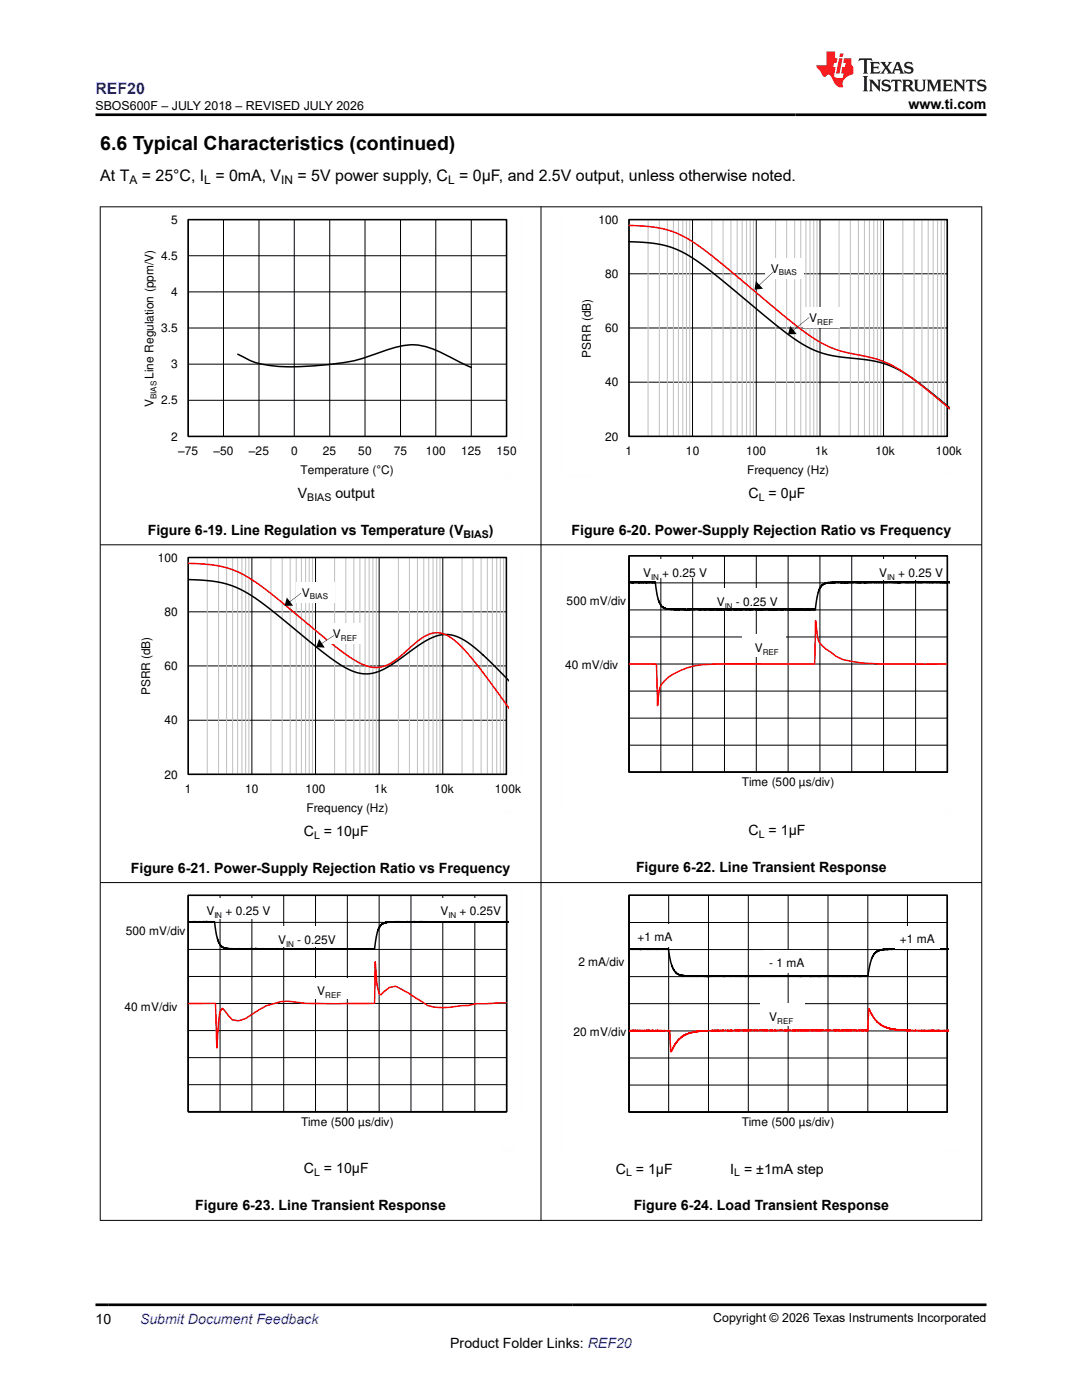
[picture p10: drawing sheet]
<svg xmlns="http://www.w3.org/2000/svg" width="216mm" height="279mm" viewBox="0 0 216 279" stroke-linecap="round" stroke-linejoin="round" font-family="sans-serif">
<defs><g id="words">
<text font-size="3.9" x="20" y="29.9">6.6 Typical Characteristics (continued)</text>
<text font-size="3.2" fill="#00f" x="19" y="18.7">REF20</text>
<g font-size="3.2">
<text x="20" y="36.1">At T</text>
<text x="28.3" y="36.1">= 25°C, I = 0mA, V</text>
<text x="59.4" y="36.1">= 5V power supply, C = 0µF, and 2.5V output, unless otherwise noted.</text>
</g>
<g font-size="2.8">
<text x="181.3" y="21.8">www.ti.com</text>
<text x="59.4" y="99.4">V</text>
<text x="66.9" y="99.4">output</text>
<text x="149.4" y="99.3">C = 0µF</text>
<text x="29.5" y="106.7">Figure 6-19. Line Regulation vs Temperature (V</text>
<text x="97.5" y="106.7">)</text>
<text x="114.1" y="106.7">Figure 6-20. Power-Supply Rejection Ratio vs Frequency</text>
<text x="60.6" y="166.8">C = 10µF</text>
<text x="149.4" y="166.7">C = 1µF</text>
<text x="26.1" y="174.1">Figure 6-21. Power-Supply Rejection Ratio vs Frequency</text>
<text x="126.9" y="174">Figure 6-22. Line Transient Response</text>
<text x="60.6" y="234.1">C = 10µF</text>
<text x="122.9" y="234.2">C = 1µF</text>
<text x="145.7" y="234.2">I = ±1mA step</text>
<text x="39" y="241.4">Figure 6-23. Line Transient Response</text>
<text x="126.4" y="241.6">Figure 6-24. Load Transient Response</text>
<text x="19" y="264.2">10</text>
<text x="89.8" y="269">Product Folder Links: REF20</text>
</g>
<text font-size="2.8" fill="#00f" x="27.9" y="264.2">Submit Document Feedback</text>
<g font-size="2.5">
<text x="19" y="21.9">SBOS600F – JULY 2018 – REVISED JULY 2026</text>
<text x="142.3" y="263.9">Copyright © 2026 Texas Instruments Incorporated</text>
</g>
<g font-size="2.4">
<text x="25.8" y="36.7">A</text>
<text x="40.8" y="36.7">L</text>
<text x="56.1" y="36.7">IN</text>
<text x="89.4" y="36.7">L</text>
<text x="34.2" y="44.6">5</text>
<text x="119.4" y="44.6">100</text>
<text x="32.2" y="51.8">4.5</text>
<text x="34.2" y="59.1">4</text>
<text x="120.8" y="55.5">80</text>
<text x="153.8" y="54.4">V</text>
<text x="161.5" y="64.2">V</text>
<text x="32.2" y="66.3">3.5</text>
<text x="117.9" y="71.4" transform="rotate(-90 117.9 71.4)">PSRR (dB)</text>
<text x="120.8" y="66.3">60</text>
<text x="30.6" y="75.6" transform="rotate(-90 30.6 75.6)">Line Regulation (ppm/V)</text>
<text x="34.2" y="73.5">3</text>
<text x="120.8" y="77.1">40</text>
<text x="30.6" y="81.2" transform="rotate(-90 30.6 81.2)">V</text>
<text x="32.2" y="80.7">2.5</text>
<text x="34.2" y="87.9">2</text>
<text x="120.8" y="87.9">20</text>
<text x="35.6" y="90.8">±75</text>
<text x="42.6" y="90.8">±50</text>
<text x="49.7" y="90.8">±25</text>
<text x="58.1" y="90.8">0</text>
<text x="60" y="94.6">Temperature (ÉC)</text>
<text x="64.4" y="90.8">25</text>
<text x="71.5" y="90.8">50</text>
<text x="78.6" y="90.8">75</text>
<text x="85" y="90.8">100</text>
<text x="92" y="90.8">125</text>
<text x="99.1" y="90.8">150</text>
<text x="124.8" y="90.8">1</text>
<text x="136.9" y="90.8">10</text>
<text x="148.9" y="90.8">100</text>
<text x="149.1" y="94.6">Frequency (Hz)</text>
<text x="162.6" y="90.8">1k</text>
<text x="174.7" y="90.8">10k</text>
<text x="186.7" y="90.8">100k</text>
<text x="31.5" y="112.1">100</text>
<text x="60.2" y="119.1">V</text>
<text x="128.3" y="115.1">V</text>
<text x="132.1" y="115.1">+ 0.25 V</text>
<text x="175.4" y="115.1">V</text>
<text x="179.2" y="115.1">+ 0.25 V</text>
<text x="32.8" y="122.9">80</text>
<text x="113.1" y="120.7">500 mV/div</text>
<text x="143" y="120.9">V</text>
<text x="146.8" y="120.9">- 0.25 V</text>
<text x="66.4" y="127.3">V</text>
<text x="150.6" y="130.1">V</text>
<text x="32.8" y="133.7">60</text>
<text x="112.8" y="133.5">40 mV/div</text>
<text x="30" y="138.8" transform="rotate(-90 30 138.8)">PSRR (dB)</text>
<text x="32.8" y="144.6">40</text>
<text x="32.8" y="155.4">20</text>
<text x="36.9" y="158.3">1</text>
<text x="48.9" y="158.3">10</text>
<text x="60.9" y="158.3">100</text>
<text x="74.7" y="158.3">1k</text>
<text x="86.7" y="158.3">10k</text>
<text x="98.8" y="158.3">100k</text>
<text x="148" y="156.9">Time (500 µs/div)</text>
<text x="61.1" y="162">Frequency (Hz)</text>
<text x="41.2" y="182.7">V</text>
<text x="45" y="182.7">+ 0.25 V</text>
<text x="87.9" y="182.7">V</text>
<text x="91.7" y="182.7">+ 0.25V</text>
<text x="25.1" y="186.6">500 mV/div</text>
<text x="55.5" y="188.4">V</text>
<text x="59.3" y="188.4">- 0.25V</text>
<text x="127.2" y="187.9">+1 mA</text>
<text x="179.6" y="188.2">+1 mA</text>
<text x="115.4" y="192.8">2 mA/div</text>
<text x="153.5" y="193.1">- 1 mA</text>
<text x="24.8" y="201.7">40 mV/div</text>
<text x="63.3" y="198.6">V</text>
<text x="153.5" y="203.7">V</text>
<text x="114.4" y="206.8">20 mV/div</text>
<text x="60.1" y="224.6">Time (500 µs/div)</text>
<text x="148" y="224.7">Time (500 µs/div)</text>
</g>
<g font-size="2.1">
<text x="61.3" y="100">BIAS</text>
<text x="151.4" y="99.9">L</text>
<text x="92.5" y="107.3">BIAS</text>
<text x="62.7" y="167.4">L</text>
<text x="151.4" y="167.3">L</text>
<text x="62.7" y="234.7">L</text>
<text x="124.9" y="234.8">L</text>
<text x="146.5" y="234.8">L</text>
</g>
<g font-size="1.6">
<text x="155.4" y="55">BIAS</text>
<text x="163.1" y="64.8">REF</text>
<text x="31.2" y="79.6" transform="rotate(-90 31.2 79.6)">BIAS</text>
<text x="61.8" y="119.6">BIAS</text>
<text x="129.9" y="115.7">IN</text>
<text x="177" y="115.7">IN</text>
<text x="144.6" y="121.5">IN</text>
<text x="68" y="127.9">REF</text>
<text x="152.2" y="130.7">REF</text>
<text x="42.8" y="183.2">IN</text>
<text x="89.5" y="183.2">IN</text>
<text x="57.1" y="188.9">IN</text>
<text x="64.9" y="199.2">REF</text>
<text x="155.1" y="204.3">REF</text>
</g>
</g></defs>
<g fill="none" stroke="#000" stroke-width=".2">
<path d="M37.6 43.8h63.5v43.3h-63.5zM37.6 58.3h63.5M37.6 51h63.5M44.6 43.8v43.3M51.7 43.8v43.3M58.7 43.8v43.3M65.8 43.8v43.3M72.8 43.8v43.3M79.9 43.8v43.3M87 43.8v43.3M94 43.8v43.3M125.5 43.8h63.5v43.3h-63.5z"/>
<path d="M125.5 54.6h63.5M138.2 43.8v43.3M150.9 43.8v43.3M163.6 43.8v43.3M176.3 43.8v43.3M37.6 79.9h63.5M37.6 72.7h63.5M37.6 65.5h63.5M125.5 65.5h63.5M125.5 76.3h63.5"/>
</g>
<path d="M37.6 43.8h63.5v43.3h-63.5zM125.5 43.8h63.5v43.3h-63.5zM125.5 48.2l3.6 .2 3.2 .5 2.5 .8 2.5 1.2 2.1 1.4 2.8 2.1 14.5 11.9 2.7 1.9 2.3 1.3 2.1 .9 2 .5 8 1 2.9 .8 1.7 .6 1.9 1 4.1 2.9M47.4 70.7a19.1 19.1 0 0 0 11.3 2.5l1.8-.1a45.2 45.2 0 0 0 17-3.4 11.9 11.9 0 0 1 10.5 .6l6 3M184.3 77.1l5.1 4.2" fill="none" stroke="#000" stroke-width=".3"/>
<path d="M24 42.8v52.4M36.3 42.8h67.7M104 42.8v45.5M111.9 42.8v52.3M124.2 42.8h67.7M191.9 42.8v45.5M24 95.1h6.2M97.8 95.1h6.2M111.9 95.1h6.2M185.7 95.1h6.2" fill="none" stroke="#fefefe" stroke-width=".2" stroke-dasharray=".4 .1" stroke-linecap="butt"/>
<g fill="none" stroke="#c4c4c4" stroke-width=".22">
<path d="M129.3 43.8v43.3M131.6 43.8v43.3M133.2 43.8v43.3M134.4 43.8v43.3M135.4 43.8v43.3M136.2 43.8v43.3M137 43.8v43.3M137.6 43.8v43.3M142 43.8v43.3M144.3 43.8v43.3M145.8 43.8v43.3M147.1 43.8v43.3"/>
<path d="M148.1 43.8v43.3M149 43.8v43.3M149.7 43.8v43.3M150.3 43.8v43.3M154.8 43.8v43.3M157 43.8v43.3M158.6 43.8v43.3M159.8 43.8v43.3M160.8 43.8v43.3M161.6 43.8v43.3M162.4 43.8v43.3M163 43.8v43.3"/>
<path d="M167.4 43.8v43.3M169.7 43.8v43.3M171.3 43.8v43.3M172.5 43.8v43.3M173.5 43.8v43.3M174.4 43.8v43.3M175.1 43.8v43.3M175.7 43.8v43.3M180.1 43.8v43.3M182.4 43.8v43.3M184 43.8v43.3M185.2 43.8v43.3"/>
<path d="M186.2 43.8v43.3M187.1 43.8v43.3M187.8 43.8v43.3M188.5 43.8v43.3"/>
</g>
<path d="M125.5 45l3.7 .2 2.9 .4 2.4 .7 2.4 1.2 2.3 1.4 2.5 1.9 15.8 13.1 5.3 3.9 2.2 1.2 2.2 .9 6.8 1.5 2.9 1 3.2 1.8 4.3 3.1M184.3 77.2l5.1 4.3" fill="none" stroke="#f00" stroke-width=".3"/>
<path d="M160.2 61.3h7.3v4.1h-7.3z" fill-rule="evenodd" fill="#fff"/>
<path d="M158 66l3.5-2.6zM157.7 65.1l1.3 1.6h-1.8z" fill="#000"/>
<path d="M152.6 51.5h7.7v4.1h-7.7z" fill-rule="evenodd" fill="#fff"/>
<path d="M151.3 57.1l2.9-2.8zM150.8 56.1l1.4 1.5-1.7 .2z" fill="#000"/>
<path d="M37.6 111.3h63.5v43.2h-63.5zM50.3 111.3v43.2M63 111.3v43.2M75.7 111.3v43.2M88.4 111.3v43.2M37.6 132.9h63.5M37.6 122.1h63.5M37.6 143.7h63.5" fill="none" stroke="#000" stroke-width=".2"/>
<g fill="none" stroke="#c4c4c4" stroke-width=".22">
<path d="M41.4 111.3v43.2M43.6 111.3v43.2M45.2 111.3v43.2M46.4 111.3v43.2M47.4 111.3v43.2M48.3 111.3v43.2M49 111.3v43.2M49.7 111.3v43.2M54.1 111.3v43.2M56.3 111.3v43.2M57.9 111.3v43.2M59.1 111.3v43.2"/>
<path d="M60.2 111.3v43.2M61 111.3v43.2M61.7 111.3v43.2M62.4 111.3v43.2M66.8 111.3v43.2M69 111.3v43.2M70.6 111.3v43.2M71.8 111.3v43.2M72.8 111.3v43.2M73.7 111.3v43.2M74.4 111.3v43.2M75.1 111.3v43.2"/>
<path d="M79.5 111.3v43.2M81.7 111.3v43.2M83.3 111.3v43.2M84.6 111.3v43.2M85.5 111.3v43.2M86.4 111.3v43.2M87.1 111.3v43.2M87.8 111.3v43.2M92.2 111.3v43.2M94.4 111.3v43.2M96 111.3v43.2M97.2 111.3v43.2"/>
<path d="M98.2 111.3v43.2M99.1 111.3v43.2M99.8 111.3v43.2M100.5 111.3v43.2"/>
</g>
<path d="M37.6 111.3h63.4v43.2h-63.4zM37.6 115.7l3.6 .2 2.9 .4 2.3 .6 2.5 1.2 2.1 1.3 2.4 1.8 12.9 10.4 2.8 1.8 2.2 .9 1.2 .2h1.1l1.2-.3 1.3-.4 2.5-1.5 6.2-4.3 1.8-.9 1.6-.4h1.9l1.9 .7 2 1.3 2.4 2M96.3 130.6l5.1 5.1" fill="none" stroke="#000" stroke-width=".3"/>
<path d="M37.6 112.4l3.7 .2 2.9 .5 2.4 .7 2.5 1.2 2.6 1.6 2.4 1.9 13.7 11.2 2.9 2 2 1 1.3 .4 1 .1 1-.1 1.2-.4 2.2-1.3 4.9-4.1 1.6-.8 1.5-.2 1.7 .5 2 1.3 2.2 2.3 3.1 3.9M96.3 134.1l5.1 7.1" fill="none" stroke="#f00" stroke-width=".3"/>
<path d="M24 110.2v52.4M36.3 110.2h67.6M103.9 110.2v45.5M24 162.5h6.2M97.7 162.5h6.2" fill="none" stroke="#fefefe" stroke-width=".2" stroke-dasharray=".4 .1" stroke-linecap="butt"/>
<path d="M65.2 124.4h7.3v4.1h-7.3z" fill-rule="evenodd" fill="#fff"/>
<path d="M63.9 128.5l2.8-1.6zM63.7 127.5l1.1 1.8-1.7-.2z" fill="#000"/>
<path d="M59 116.2h7.8v4h-7.8z" fill-rule="evenodd" fill="#fff"/>
<path d="M57.6 120.2l2.5-1.8zM57.2 119.3l1.3 1.6h-1.7z" fill="#000"/>
<g fill="none" stroke="#000" stroke-width=".2">
<path d="M125.5 110.9h63.5v43.2h-63.5zM125.5 116.3h63.5M131.9 110.9v43.2M138.2 110.9v43.2M144.6 110.9v43.2M150.9 110.9v43.2M157.3 110.9v43.2M163.6 110.9v43.2M170 110.9v43.2M176.3 110.9v43.2M182.7 110.9v43.2M125.5 137.9h63.5"/>
<path d="M125.5 132.5h63.5M125.5 127.1h63.5M125.5 121.7h63.5M125.5 148.7h63.5M125.5 143.3h63.5"/>
</g>
<path d="M125.5 116.2l1 .1M125.5 110.9h63.5v43.2h-63.5zM125.5 110.9v43.2h63.5M126.4 116.2h4.3l.4 2.6 .5 1.6 .7 .8 .5 .3v-.1l.5 .1M167.3 116.2h6.9M167.4 116.2l-2.4 .1-1 .5-.7 1.4-.6 3.5-.1-.1-.1 .1h-1.1h-1.2v-.1l-.5 .1-6-.1M174.2 116.1l.2 .2v-.1l.1 .1 .3-.1 .1 .1v-.1h.9v.1l.9-.1 .1 .1 .1-.2 .2 .2 .1-.2 .2 .2 .8-.2 1.3 .2 .5-.1h.5l.1 .1 .1-.1 .4 .1 1.1-.1v.1l.2-.2 1 .2v-.1v.1l.5-.1 .1 .1 .7-.2 .2 .2 .1-.2 .6 .2 .2-.1 .3 .1 .2-.1 .7 .1 .1-.2 .5 .2 1.8-.1M133.3 121.5l1.4 .2 1.7-.1 .6 .1 .1-.1 .4 .1 .1-.1h.5l.1-.1 .3 .2 .9-.1 .2 .1 .5-.1M140.1 121.6l1.9 .1 .1-.1 .2 .1 .1-.1 .1 .1 .5-.1 .1 .1 .2-.2v.2h.4l.1-.1 1.9 .1 .5-.1 .7 .1M146.9 121.6h6.8" fill="none" stroke="#000" stroke-width=".3"/>
<path d="M189 110.9v43.2h-63.5" fill="none" stroke="#000" stroke-width=".22"/>
<path d="M125.5 132.5l5.5 .1 .2 8.2 .1-1.6a4.4 4.4 0 0 1 2.2-4.1 14.5 14.5 0 0 1 8.4-2.5l20.7-.1 .1-8.6 .4 3.2 .3 1 1.4 1.4 2 1.5 1.5 .7a54.1 54.1 0 0 0 12.9 .8h7.7" fill="none" stroke="#f00" stroke-width=".3"/>
<path d="M111.9 110.2v52.3M124.2 110.2h67.7M191.9 110.2v45.4M111.9 162.5h6.2M185.7 162.5h6.2" fill="none" stroke="#fefefe" stroke-width=".2" stroke-dasharray=".4 .1" stroke-linecap="butt"/>
<g fill="#fff">
<path d="M140.6 117.4h14.8v4h-14.8z" fill-rule="evenodd"/>
<path d="M173 111.6h14.8v4.2h-14.8z" fill-rule="evenodd"/>
<path d="M125.8 111.6h15.4v3.8h-15.4z" fill-rule="evenodd"/>
<path d="M148.1 126.6h8.7v4.5h-8.7z" fill-rule="evenodd"/>
</g>
<g fill="none" stroke="#000" stroke-width=".2">
<path d="M37.6 178.7h63.5v43.2h-63.5zM43.9 178.7v43.2M50.3 178.7v43.2M56.6 178.7v43.2M63 178.7v43.2M69.3 178.7v43.2M75.7 178.7v43.2M82 178.7v43.2M88.4 178.7v43.2M94.7 178.7v43.2M37.6 194.9h63.5M37.6 189.5h63.5"/>
<path d="M37.6 184.1h63.5M37.6 216.5h63.5M37.6 211.1h63.5M37.6 205.7h63.5M37.6 200.3h63.5"/>
</g>
<path d="M37.6 178.7h63.5v43.2h-63.5zM37.6 178.7v43.2h63.5M37.5 184h1M38.5 184h4.3l.4 2.5 .5 1.6 .6 .9 .6 .3v-.1l.4 .1M45.3 189.3l1.5 .1 1.7-.1 .5 .2 .1-.1 .5 .1 .1-.2 .5 .1v-.1l.3 .1 1-.1 .1 .2 .5-.2M52.1 189.4h2l.1-.1 .1 .1 .1-.1 .5 .1 .1-.1 .1 .2 .2-.2 .1 .1 .4 .1 .3-.2 .6 .1v-.1l1.1 .1 .5-.1 .3 .1 4-.1 .2 .1 .2-.1 1 .2 .5-.2 1.3 .1M86.2 183.9l.2 .1v-.1l.1 .1 .4-.1v.1l.1-.1h.8l.1 .1 .9-.1 .1 .1v-.1l.2 .1 .2-.1 .2 .1 .7-.1 1.4 .1 .4-.1h.6v.1l.2-.1 .4 .1 1.1-.1v.1l.2-.1 .9 .1v-.1l.1 .1 .5-.1v.1l.8-.1 .1 .1 .1-.1 .6 .1 .2-.1 .4 .1 .1-.1 .7 .1 .2-.1 .4 .1h1.9M86.2 184h-1.7l-.3-.1-.3 .1-.1-.1-.1 .1v-.1l-.6 .1-.3-.1-.6 .1h-.9v-.1v.1l-.1-.1-.5 .1-.7-.1-.1 .1-.4-.1-.2 .1-.7-.1v.2l-1.3-.1-.9 .3-.5 .4-.5 1-.7 3.7-.1-.1v.1l-1.7-.1-.3 .2-.4-.2-.5 .1h-5.9" fill="none" stroke="#000" stroke-width=".3"/>
<path d="M101.1 178.7v43.2h-63.5" fill="none" stroke="#000" stroke-width=".22"/>
<path d="M101 200.1l-6.1 .2-1.4 .4h-1.5a13.5 13.5 0 0 1-6.7 0l-3.8-2.5-2.6-1.4-1.2 .3-1.7 1.4-.3-.2-.5-1.8-.3-4.6-.2 8.3-7.8 .1a48.2 48.2 0 0 1-9.7-.5l-1.3 .1-2.7 .8-4.2 2.6-1.4 .4-1.3-.2-1.9-2.3-.5 .8-.6 7.1-.3-8.9-5.4 .1" fill="none" stroke="#f00" stroke-width=".3"/>
<path d="M24 177.6v52.3M36.3 177.6h67.7M104 177.6v45.4M24 229.9h6.2M97.8 229.9h6.2" fill="none" stroke="#fefefe" stroke-width=".2" stroke-dasharray=".4 .1" stroke-linecap="butt"/>
<g fill="#fff">
<path d="M53 184.9h14.9v4h-14.9z" fill-rule="evenodd"/>
<path d="M85.4 179.2h14.9v4.6h-14.9z" fill-rule="evenodd"/>
<path d="M38.7 179.2h15.1v4.2h-15.1z" fill-rule="evenodd"/>
<path d="M60.8 195.1h9.2v4.2h-9.2z" fill-rule="evenodd"/>
</g>
<g fill="none" stroke="#000" stroke-width=".2">
<path d="M125.5 178.7h63.5v43.2h-63.5zM133.4 178.7v43.2M141.4 178.7v43.2M149.3 178.7v43.2M157.3 178.7v43.2M165.2 178.7v43.2M173.2 178.7v43.2M181.1 178.7v43.2M125.5 194.9h63.5M125.5 189.5h63.5M125.5 184.1h63.5M125.5 216.5h63.5"/>
<path d="M125.5 211.1h63.5M125.5 205.7h63.5M125.5 200.3h63.5"/>
</g>
<path d="M125.5 178.7h63.5v43.2h-63.5zM125.5 178.7v43.2h63.5M125.5 189.4l2.5 .1M128 189.4h5.3l.5 2.6 .5 1.4 .7 .9 .9 .4 .1-.1 .6 .2 1.7 .1 2.1-.1 .7 .1 .2-.1 .5 .1 .1-.2 .7 .1v-.1v.1h.4l1.2-.1 .1 .2 .7-.1M187.5 189.3l.2 .2 .1-.1 .1 .1 .4-.1v.1l1.1-.1M187.5 189.4l-2.1 .1-.4-.2-.4 .2-.1-.1-.1 .1v-.2l-.8 .2-.4-.2-.7 .2-1.1-.1v-.1l-.1 .2-.1-.1-.6 .1-.8-.1-.1 .1-.5-.2-.3 .2-.8-.1-.1 .1-1.6-.1-1.1 .3-.6 .4-.7 1-.4 1.3-.5 2.5-.1-.2-.1 .2-2-.1-.4 .1-.5-.2-1.9 .2-1.2-.1-.2 .1v-.1l-3 .1-3.2-.1-.4 .1-.9-.1-1 .1-.1-.2-3.8 .2-1.7-.2-.6 .2-1.3-.2v.2l-.8-.1-.4 .1-.5-.1v-.1l-.3 .2-.1-.1-.6 .1-.2-.2-.1 .2-.2-.1-.1 .1-2.4-.1" fill="none" stroke="#000" stroke-width=".3"/>
<path d="M189 178.7v43.2h-63.5" fill="none" stroke="#000" stroke-width=".22"/>
<path d="M125.5 205.7h8.1l.2 3.9 .1 .3 1-1.8 1-1.1 1.7-.9 2.2-.4 4-.1 29.4 .1 .2-4.3 .8 1.6 1 1.2 1.1 .6 1.1 .5 3.2 .4h8.8" fill="none" stroke="#f00" stroke-width=".3"/>
<path d="M111.9 177.6v52.4M124.2 177.6h67.7M191.9 177.6v45.5M111.9 230h6.2M185.7 230h6.2" fill="none" stroke="#fefefe" stroke-width=".2" stroke-dasharray=".4 .1" stroke-linecap="butt"/>
<g fill="#fff">
<path d="M126.2 184.4h9v4.5h-9z" fill-rule="evenodd"/>
<path d="M178.6 184.7h8.9v4.6h-8.9z" fill-rule="evenodd"/>
<path d="M152.5 189.6h9v4.5h-9z" fill-rule="evenodd"/>
<path d="M151.6 200.2h8.9v4.6h-8.9z" fill-rule="evenodd"/>
</g>
<path d="M19.9 41.3h176.1M20 41.2v202.4M107.9 41.2v202.4M195.9 41.2v202.4M19.9 108.7h176.1M19.9 176.1h176.1M19.9 243.6h176.1" fill="none" stroke="#000" stroke-width=".2"/>
<path d="M171.5 11.6l-.2 .6 .5-.2h.6v.1v2.2l-.2 .4h1l-.2-.4v-2.2v-.1h.5l.6 .2-.2-.6zM173.6 12.4l.2 .3v1.6l-.2 .4h1.9l.1-.6a1.08 1.08 0 0 1-1.3 .2v-.7h.6l.4 .2v-.7l-.4 .2h-.6v-.5l.2-.2a1 1 0 0 1 1 .3l-.1-.5zM175.7 12.4l.9 1.1-1 1.2h.9l-.2-.2 .5-.8 .4 .8-.2 .2h1.6l-.2-.2 .2-.5h.9l.1 .5-.1 .2h.9l-.2-.4-.8-1.9h-.5l-.9 2.1-.9-1.1 .9-1h-.8l.2 .2-.4 .6-.4-.6 .2-.2zM179 12.8l.4 1h-.7zM180.7 12.5a.65 .65 0 0 0-.2 .7 .65 .65 0 0 0 .6 .5l.6 .1 .1 .3a.79 .79 0 0 1-.7 .4 .79 .79 0 0 1-.7-.5l.1 .7 .2-.1a.93 .93 0 0 0 1.1 0 .93 .93 0 0 0 .4-.9 1.46 1.46 0 0 0-1.2-.6l-.1-.3a1.09 1.09 0 0 1 1.2 .2l-.2-.6-.1 .1-.5-.2zM172.2 15.2l.2 .4v2.2l-.2 .4h1l-.2-.4v-2.2l.2-.4zM173.4 15.9l.2 .4v1.5l-.2 .4h.8l-.3-.4 .1-1.3 1.6 1.8v-2l.2-.4h-.7l.1 .2 .1 1.1-1.2-1.3zM176.2 16a.65 .65 0 0 0-.2 .8 .65 .65 0 0 0 .6 .4l.6 .2 .1 .2a.79 .79 0 0 1-.7 .4 .79 .79 0 0 1-.7-.5l.1 .7 .2-.1a.93 .93 0 0 0 1.1 .1 .93 .93 0 0 0 .4-1 1.46 1.46 0 0 0-1.2-.5l-.1-.4a1.09 1.09 0 0 1 1.2 .2l-.1-.6-.2 .1-.5-.1zM177.9 15.9l-.1 .6a.63 .63 0 0 1 .8-.3v1.6l-.3 .4h1l-.2-.4v-1.6a.66 .66 0 0 1 .8 .3l-.1-.6zM180 15.9l.2 .4v1.5l-.2 .4h1l-.2-.2-.1-.7h.5l.1 .2a.79 .79 0 0 0 1.2 .6l-1-.9a.61 .61 0 0 0 .6-.6 .61 .61 0 0 0-.5-.7zM180.8 16.2h.1a.47 .47 0 0 1 .5 .1 .47 .47 0 0 1 .1 .5l-.1 .1-.7 .1zM182.3 15.9l.2 .2a2.27 2.27 0 0 0 .4 2 1.04 1.04 0 0 0 1.7-.7v-1.3l.2-.2h-.8l.2 .4v1.1a.6 .6 0 0 1-.6 .6 .6 .6 0 0 1-.6-.6v-1.1l.3-.4zM184.9 15.9l.2 .4v1.5l-.2 .4h.8l-.3-.4v-1.4l.9 1.9 .9-1.9v1.4l-.3 .4h1l-.2-.4v-1.5l.2-.4h-.8l-.7 1.5-.6-1.5zM188.1 15.9l.2 .4v1.5l-.2 .4h1.9l.1-.6a1.09 1.09 0 0 1-1.3 .2v-.7h.6l.4 .2v-.6l-.4 .2h-.6v-.6l.2-.1a1.01 1.01 0 0 1 1 .3l-.1-.6zM190.2 15.9l.3 .4v1.5l-.3 .4h.8l-.2-.4v-1.3l1.6 1.8v-2l.2-.4h-.7l.2 .2v1.1l-1.2-1.3zM192.8 15.9l-.1 .6a.63 .63 0 0 1 .8-.3v1.6l-.3 .4h1l-.2-.4v-1.6a.66 .66 0 0 1 .8 .3l-.1-.6zM195.2 16a.65 .65 0 0 0-.2 .8 .65 .65 0 0 0 .6 .4l.6 .2 .2 .2a.79 .79 0 0 1-.7 .4 .79 .79 0 0 1-.7-.5l.1 .7 .2-.1a.93 .93 0 0 0 1 .1 .93 .93 0 0 0 .5-1 1.46 1.46 0 0 0-1.3-.5v-.4a1.09 1.09 0 0 1 1.2 .2l-.2-.6-.2 .1-.5-.1z" fill="#231f20"/>
<path d="M164.9 10.3v2.7h-2l.1 .4 .8 1a.95 .95 0 0 0 1 .9 .59 .59 0 0 1 .5-.4 .59 .59 0 0 1 .5 .3l.4 .8a1.59 1.59 0 0 0 2.1 1.4 1.61 1.61 0 0 1 1-2.3l1-.3-.1-1.5a1.59 1.59 0 0 1-.3-1.7h-1.5l-.2 .9h.6l-.2 .9h-.5l-.2 .9v.3l.4 .1-.1 .9h-.7a.73 .73 0 0 1-1-.7l.3-1.5h-.5l.1-.9h.5l.2-.9h-.5v-1.3zM167.4 11.6l-.6 3.1h.7l.6-3.1zM167.6 10.7l-.1 .6h.7l.1-.6z" fill="#ed1c24"/>
<path d="M19 22.9h177.8M19 260.4h177.8" fill="none" stroke="#000" stroke-width=".53"/>
<use href="#words"/>
</svg>
